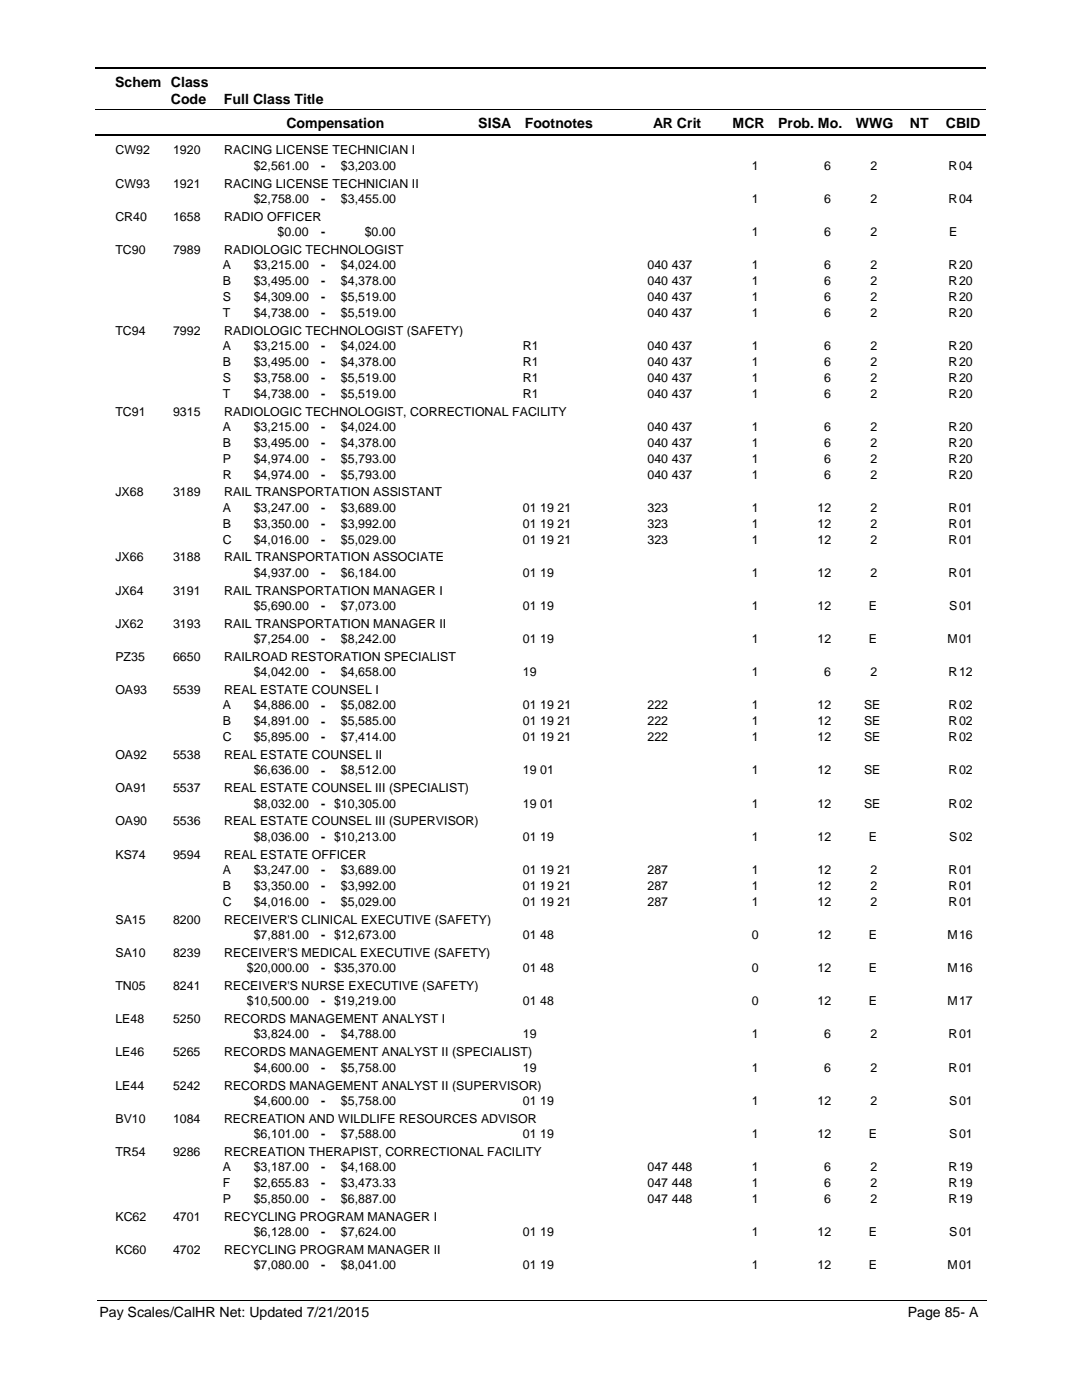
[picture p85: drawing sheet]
<svg xmlns="http://www.w3.org/2000/svg" width="216mm" height="279mm" viewBox="0 0 216 279" stroke-linecap="round" stroke-linejoin="round" font-family="sans-serif">
<defs><g id="words">
<g font-size="2.8">
<text x="23" y="17.3">Schem Class</text>
<text x="34.1" y="20.7">Code</text>
<text x="44.7" y="20.7">Full Class Title</text>
<text x="57.2" y="25.6">Compensation</text>
<text x="95.4" y="25.6">SISA</text>
<text x="104.7" y="25.6">Footnotes</text>
<text x="130.3" y="25.6">AR Crit</text>
<text x="146.2" y="25.6">MCR</text>
<text x="155.3" y="25.6">Prob. Mo.</text>
<text x="170.8" y="25.6">WWG</text>
<text x="181.5" y="25.6">NT</text>
<text x="188.7" y="25.6">CBID</text>
<text x="19.9" y="262.9">Pay Scales/CalHR Net: Updated 7/21/2015</text>
<text x="181.1" y="262.9">Page 85- A</text>
</g>
<g font-size="2.5">
<text x="23" y="30.8">CW92</text>
<text x="34.5" y="30.8">1920</text>
<text x="44.7" y="30.8">RACING LICENSE TECHNICIAN I</text>
<text x="50.6" y="33.9">$2,561.00</text>
<text x="64.1" y="33.9">-</text>
<text x="68" y="33.9">$3,203.00</text>
<text x="150" y="33.9">1</text>
<text x="164.5" y="33.9">6</text>
<text x="173.7" y="33.9">2</text>
<text x="189.3" y="33.9">R</text>
<text x="191.4" y="33.9">04</text>
<text x="23" y="37.4">CW93</text>
<text x="34.5" y="37.4">1921</text>
<text x="44.7" y="37.4">RACING LICENSE TECHNICIAN II</text>
<text x="50.6" y="40.5">$2,758.00</text>
<text x="64.1" y="40.5">-</text>
<text x="68" y="40.5">$3,455.00</text>
<text x="150" y="40.5">1</text>
<text x="164.5" y="40.5">6</text>
<text x="173.7" y="40.5">2</text>
<text x="189.3" y="40.5">R</text>
<text x="191.4" y="40.5">04</text>
<text x="23" y="44">CR40</text>
<text x="34.5" y="44">1658</text>
<text x="44.7" y="44">RADIO OFFICER</text>
<text x="55.4" y="47.1">$0.00</text>
<text x="64.1" y="47.1">-</text>
<text x="72.8" y="47.1">$0.00</text>
<text x="150" y="47.1">1</text>
<text x="164.5" y="47.1">6</text>
<text x="173.7" y="47.1">2</text>
<text x="189.4" y="47.1">E</text>
<text x="23" y="50.7">TC90</text>
<text x="34.5" y="50.7">7989</text>
<text x="44.5" y="53.7">A</text>
<text x="44.7" y="50.7">RADIOLOGIC TECHNOLOGIST</text>
<text x="50.6" y="53.7">$3,215.00</text>
<text x="64.1" y="53.8">-</text>
<text x="68" y="53.7">$4,024.00</text>
<text x="129.2" y="53.7">040 437</text>
<text x="150" y="53.7">1</text>
<text x="164.5" y="53.7">6</text>
<text x="173.7" y="53.7">2</text>
<text x="189.3" y="53.7">R</text>
<text x="191.4" y="53.7">20</text>
<text x="44.5" y="56.9">B</text>
<text x="50.6" y="56.9">$3,495.00</text>
<text x="64.1" y="56.9">-</text>
<text x="68" y="56.9">$4,378.00</text>
<text x="129.2" y="56.9">040 437</text>
<text x="150" y="56.9">1</text>
<text x="164.5" y="56.9">6</text>
<text x="173.7" y="56.9">2</text>
<text x="189.3" y="56.9">R</text>
<text x="191.4" y="56.9">20</text>
<text x="44.5" y="60.1">S</text>
<text x="44.5" y="63.2">T</text>
<text x="50.6" y="60.1">$4,309.00</text>
<text x="50.6" y="63.2">$4,738.00</text>
<text x="64.1" y="60.1">-</text>
<text x="64.1" y="63.3">-</text>
<text x="68" y="60.1">$5,519.00</text>
<text x="68" y="63.2">$5,519.00</text>
<text x="129.2" y="60.1">040 437</text>
<text x="129.2" y="63.2">040 437</text>
<text x="150" y="60.1">1</text>
<text x="150" y="63.2">1</text>
<text x="164.5" y="60.1">6</text>
<text x="164.5" y="63.2">6</text>
<text x="173.7" y="60.1">2</text>
<text x="173.7" y="63.2">2</text>
<text x="189.3" y="60.1">R</text>
<text x="189.3" y="63.2">R</text>
<text x="191.4" y="60.1">20</text>
<text x="191.4" y="63.2">20</text>
<text x="23" y="66.8">TC94</text>
<text x="34.5" y="66.8">7992</text>
<text x="44.5" y="69.8">A</text>
<text x="44.7" y="66.8">RADIOLOGIC TECHNOLOGIST (SAFETY)</text>
<text x="50.6" y="69.8">$3,215.00</text>
<text x="64.1" y="69.9">-</text>
<text x="68" y="69.8">$4,024.00</text>
<text x="104.3" y="69.8">R1</text>
<text x="129.2" y="69.8">040 437</text>
<text x="150" y="69.8">1</text>
<text x="164.5" y="69.8">6</text>
<text x="173.7" y="69.8">2</text>
<text x="189.3" y="69.8">R</text>
<text x="191.4" y="69.8">20</text>
<text x="44.5" y="73">B</text>
<text x="44.5" y="76.2">S</text>
<text x="50.6" y="73">$3,495.00</text>
<text x="50.6" y="76.2">$3,758.00</text>
<text x="64.1" y="73">-</text>
<text x="64.1" y="76.2">-</text>
<text x="68" y="76.2">$5,519.00</text>
<text x="68" y="73">$4,378.00</text>
<text x="104.3" y="76.2">R1</text>
<text x="104.3" y="73">R1</text>
<text x="129.2" y="76.2">040 437</text>
<text x="129.2" y="73">040 437</text>
<text x="150" y="73">1</text>
<text x="150" y="76.2">1</text>
<text x="164.5" y="73">6</text>
<text x="164.5" y="76.2">6</text>
<text x="173.7" y="76.2">2</text>
<text x="173.7" y="73">2</text>
<text x="189.3" y="73">R</text>
<text x="189.3" y="76.2">R</text>
<text x="191.4" y="73">20</text>
<text x="191.4" y="76.2">20</text>
<text x="23" y="83">TC91</text>
<text x="34.5" y="83">9315</text>
<text x="44.5" y="79.4">T</text>
<text x="44.7" y="83">RADIOLOGIC TECHNOLOGIST, CORRECTIONAL FACILITY</text>
<text x="50.6" y="79.4">$4,738.00</text>
<text x="64.1" y="79.4">-</text>
<text x="68" y="79.4">$5,519.00</text>
<text x="104.3" y="79.4">R1</text>
<text x="129.2" y="79.4">040 437</text>
<text x="150" y="79.4">1</text>
<text x="164.5" y="79.4">6</text>
<text x="173.7" y="79.4">2</text>
<text x="189.3" y="79.4">R</text>
<text x="191.4" y="79.4">20</text>
<text x="44.5" y="89.2">B</text>
<text x="44.5" y="86">A</text>
<text x="50.6" y="86">$3,215.00</text>
<text x="50.6" y="89.2">$3,495.00</text>
<text x="64.1" y="86">-</text>
<text x="64.1" y="89.2">-</text>
<text x="68" y="89.2">$4,378.00</text>
<text x="68" y="86">$4,024.00</text>
<text x="129.2" y="89.2">040 437</text>
<text x="129.2" y="86">040 437</text>
<text x="150" y="86">1</text>
<text x="150" y="89.2">1</text>
<text x="164.5" y="86">6</text>
<text x="164.5" y="89.2">6</text>
<text x="173.7" y="89.2">2</text>
<text x="173.7" y="86">2</text>
<text x="189.3" y="86">R</text>
<text x="189.3" y="89.2">R</text>
<text x="191.4" y="86">20</text>
<text x="191.4" y="89.2">20</text>
<text x="44.5" y="92.4">P</text>
<text x="44.5" y="95.5">R</text>
<text x="50.6" y="92.4">$4,974.00</text>
<text x="50.6" y="95.5">$4,974.00</text>
<text x="64.1" y="92.4">-</text>
<text x="64.1" y="95.5">-</text>
<text x="68" y="92.4">$5,793.00</text>
<text x="68" y="95.5">$5,793.00</text>
<text x="129.2" y="92.4">040 437</text>
<text x="129.2" y="95.5">040 437</text>
<text x="150" y="92.4">1</text>
<text x="150" y="95.5">1</text>
<text x="164.5" y="92.4">6</text>
<text x="164.5" y="95.5">6</text>
<text x="173.7" y="92.4">2</text>
<text x="173.7" y="95.5">2</text>
<text x="189.3" y="92.4">R</text>
<text x="189.3" y="95.5">R</text>
<text x="191.4" y="92.4">20</text>
<text x="191.4" y="95.5">20</text>
<text x="23" y="99.1">JX68</text>
<text x="34.5" y="99.1">3189</text>
<text x="44.7" y="99.1">RAIL TRANSPORTATION ASSISTANT</text>
<text x="44.5" y="102.1">A</text>
<text x="44.5" y="105.3">B</text>
<text x="50.6" y="102.1">$3,247.00</text>
<text x="50.6" y="105.3">$3,350.00</text>
<text x="64.1" y="102.2">-</text>
<text x="64.1" y="105.3">-</text>
<text x="68" y="105.3">$3,992.00</text>
<text x="68" y="102.1">$3,689.00</text>
<text x="104.3" y="105.3">01 19 21</text>
<text x="104.3" y="102.1">01 19 21</text>
<text x="129.2" y="105.3">323</text>
<text x="129.2" y="102.1">323</text>
<text x="150" y="102.1">1</text>
<text x="150" y="105.3">1</text>
<text x="163.1" y="102.1">12</text>
<text x="163.1" y="105.3">12</text>
<text x="173.7" y="105.3">2</text>
<text x="173.7" y="102.1">2</text>
<text x="189.3" y="102.1">R</text>
<text x="189.3" y="105.3">R</text>
<text x="191.4" y="102.1">01</text>
<text x="191.4" y="105.3">01</text>
<text x="23" y="112.1">JX66</text>
<text x="34.5" y="112.1">3188</text>
<text x="44.5" y="108.5">C</text>
<text x="44.7" y="112.1">RAIL TRANSPORTATION ASSOCIATE</text>
<text x="50.6" y="108.5">$4,016.00</text>
<text x="64.1" y="108.5">-</text>
<text x="68" y="108.5">$5,029.00</text>
<text x="104.3" y="108.5">01 19 21</text>
<text x="129.2" y="108.5">323</text>
<text x="150" y="108.5">1</text>
<text x="163.1" y="108.5">12</text>
<text x="173.7" y="108.5">2</text>
<text x="189.3" y="108.5">R</text>
<text x="191.4" y="108.5">01</text>
<text x="23" y="118.7">JX64</text>
<text x="34.5" y="118.7">3191</text>
<text x="44.7" y="118.7">RAIL TRANSPORTATION MANAGER I</text>
<text x="50.6" y="115.1">$4,937.00</text>
<text x="64.1" y="115.1">-</text>
<text x="68" y="115.1">$6,184.00</text>
<text x="104.3" y="115.1">01 19</text>
<text x="150" y="115.1">1</text>
<text x="163.1" y="115.1">12</text>
<text x="173.7" y="115.1">2</text>
<text x="189.3" y="115.1">R</text>
<text x="191.4" y="115.1">01</text>
<text x="23" y="125.3">JX62</text>
<text x="34.5" y="125.3">3193</text>
<text x="44.7" y="125.3">RAIL TRANSPORTATION MANAGER II</text>
<text x="50.6" y="121.7">$5,690.00</text>
<text x="64.1" y="121.8">-</text>
<text x="68" y="121.7">$7,073.00</text>
<text x="104.3" y="121.7">01 19</text>
<text x="150" y="121.7">1</text>
<text x="163.1" y="121.7">12</text>
<text x="173.4" y="121.7">E</text>
<text x="189.4" y="121.7">S</text>
<text x="191.4" y="121.7">01</text>
<text x="23" y="131.9">PZ35</text>
<text x="34.5" y="131.9">6650</text>
<text x="44.7" y="131.9">RAILROAD RESTORATION SPECIALIST</text>
<text x="50.6" y="128.3">$7,254.00</text>
<text x="64.1" y="128.4">-</text>
<text x="68" y="128.3">$8,242.00</text>
<text x="104.3" y="128.3">01 19</text>
<text x="150" y="128.3">1</text>
<text x="163.1" y="128.3">12</text>
<text x="173.4" y="128.3">E</text>
<text x="189.1" y="128.3">M</text>
<text x="191.4" y="128.3">01</text>
<text x="50.6" y="135">$4,042.00</text>
<text x="64.1" y="135">-</text>
<text x="68" y="135">$4,658.00</text>
<text x="104.3" y="135">19</text>
<text x="150" y="135">1</text>
<text x="164.5" y="135">6</text>
<text x="173.7" y="135">2</text>
<text x="189.3" y="135">R</text>
<text x="191.4" y="135">12</text>
<text x="23" y="138.5">OA93</text>
<text x="34.5" y="138.5">5539</text>
<text x="44.5" y="141.6">A</text>
<text x="44.7" y="138.5">REAL ESTATE COUNSEL I</text>
<text x="50.6" y="141.6">$4,886.00</text>
<text x="64.1" y="141.6">-</text>
<text x="68" y="141.6">$5,082.00</text>
<text x="104.3" y="141.6">01 19 21</text>
<text x="129.2" y="141.6">222</text>
<text x="150" y="141.6">1</text>
<text x="163.1" y="141.6">12</text>
<text x="172.4" y="141.6">SE</text>
<text x="189.3" y="141.6">R</text>
<text x="191.4" y="141.6">02</text>
<text x="44.5" y="144.8">B</text>
<text x="44.5" y="147.9">C</text>
<text x="50.6" y="144.8">$4,891.00</text>
<text x="50.6" y="147.9">$5,895.00</text>
<text x="64.1" y="144.8">-</text>
<text x="64.1" y="148">-</text>
<text x="68" y="144.8">$5,585.00</text>
<text x="68" y="147.9">$7,414.00</text>
<text x="104.3" y="144.8">01 19 21</text>
<text x="104.3" y="147.9">01 19 21</text>
<text x="129.2" y="144.8">222</text>
<text x="129.2" y="147.9">222</text>
<text x="150" y="144.8">1</text>
<text x="150" y="147.9">1</text>
<text x="163.1" y="144.8">12</text>
<text x="163.1" y="147.9">12</text>
<text x="172.4" y="144.8">SE</text>
<text x="172.4" y="147.9">SE</text>
<text x="189.3" y="144.8">R</text>
<text x="189.3" y="147.9">R</text>
<text x="191.4" y="144.8">02</text>
<text x="191.4" y="147.9">02</text>
<text x="23" y="151.5">OA92</text>
<text x="34.5" y="151.5">5538</text>
<text x="44.7" y="151.5">REAL ESTATE COUNSEL II</text>
<text x="50.6" y="154.6">$6,636.00</text>
<text x="64.1" y="154.6">-</text>
<text x="68" y="154.6">$8,512.00</text>
<text x="104.3" y="154.6">19 01</text>
<text x="150" y="154.6">1</text>
<text x="163.1" y="154.6">12</text>
<text x="172.4" y="154.6">SE</text>
<text x="189.3" y="154.6">R</text>
<text x="191.4" y="154.6">02</text>
<text x="23" y="158.1">OA91</text>
<text x="34.5" y="158.1">5537</text>
<text x="44.7" y="158.1">REAL ESTATE COUNSEL III (SPECIALIST)</text>
<text x="50.6" y="161.2">$8,032.00</text>
<text x="64.1" y="161.2">- $10,305.00</text>
<text x="104.3" y="161.2">19 01</text>
<text x="150" y="161.2">1</text>
<text x="163.1" y="161.2">12</text>
<text x="172.4" y="161.2">SE</text>
<text x="189.3" y="161.2">R</text>
<text x="191.4" y="161.2">02</text>
<text x="23" y="164.7">OA90</text>
<text x="34.5" y="164.7">5536</text>
<text x="44.7" y="164.7">REAL ESTATE COUNSEL III (SUPERVISOR)</text>
<text x="50.6" y="167.8">$8,036.00</text>
<text x="64.1" y="167.8">- $10,213.00</text>
<text x="104.3" y="167.8">01 19</text>
<text x="150" y="167.8">1</text>
<text x="163.1" y="167.8">12</text>
<text x="173.4" y="167.8">E</text>
<text x="189.4" y="167.8">S</text>
<text x="191.4" y="167.8">02</text>
<text x="23" y="171.4">KS74</text>
<text x="34.5" y="171.4">9594</text>
<text x="44.7" y="171.4">REAL ESTATE OFFICER</text>
<text x="44.5" y="174.4">A</text>
<text x="44.5" y="177.6">B</text>
<text x="50.6" y="174.4">$3,247.00</text>
<text x="50.6" y="177.6">$3,350.00</text>
<text x="64.1" y="174.5">-</text>
<text x="64.1" y="177.6">-</text>
<text x="68" y="177.6">$3,992.00</text>
<text x="68" y="174.4">$3,689.00</text>
<text x="104.3" y="177.6">01 19 21</text>
<text x="104.3" y="174.4">01 19 21</text>
<text x="129.2" y="177.6">287</text>
<text x="129.2" y="174.4">287</text>
<text x="150" y="174.4">1</text>
<text x="150" y="177.6">1</text>
<text x="163.1" y="174.4">12</text>
<text x="163.1" y="177.6">12</text>
<text x="173.7" y="177.6">2</text>
<text x="173.7" y="174.4">2</text>
<text x="189.3" y="174.4">R</text>
<text x="189.3" y="177.6">R</text>
<text x="191.4" y="174.4">01</text>
<text x="191.4" y="177.6">01</text>
<text x="23" y="184.3">SA15</text>
<text x="34.5" y="184.3">8200</text>
<text x="44.5" y="180.8">C</text>
<text x="44.7" y="184.3">RECEIVER'S CLINICAL EXECUTIVE (SAFETY)</text>
<text x="50.6" y="180.8">$4,016.00</text>
<text x="64.1" y="180.8">-</text>
<text x="68" y="180.8">$5,029.00</text>
<text x="104.3" y="180.8">01 19 21</text>
<text x="129.2" y="180.8">287</text>
<text x="150" y="180.8">1</text>
<text x="163.1" y="180.8">12</text>
<text x="173.7" y="180.8">2</text>
<text x="189.3" y="180.8">R</text>
<text x="191.4" y="180.8">01</text>
<text x="23" y="190.9">SA10</text>
<text x="34.5" y="190.9">8239</text>
<text x="44.7" y="190.9">RECEIVER'S MEDICAL EXECUTIVE (SAFETY)</text>
<text x="50.6" y="187.4">$7,881.00</text>
<text x="64.1" y="187.4">- $12,673.00</text>
<text x="104.3" y="187.4">01 48</text>
<text x="150" y="187.4">0</text>
<text x="163.1" y="187.4">12</text>
<text x="173.4" y="187.4">E</text>
<text x="189.1" y="187.4">M</text>
<text x="191.4" y="187.4">16</text>
<text x="23" y="197.6">TN05</text>
<text x="34.5" y="197.6">8241</text>
<text x="44.7" y="197.6">RECEIVER'S NURSE EXECUTIVE (SAFETY)</text>
<text x="49.3" y="194">$20,000.00</text>
<text x="64.1" y="194">- $35,370.00</text>
<text x="104.3" y="194">01 48</text>
<text x="150" y="194">0</text>
<text x="163.1" y="194">12</text>
<text x="173.4" y="194">E</text>
<text x="189.1" y="194">M</text>
<text x="191.4" y="194">16</text>
<text x="49.3" y="200.6">$10,500.00</text>
<text x="64.1" y="200.7">- $19,219.00</text>
<text x="104.3" y="200.6">01 48</text>
<text x="150" y="200.6">0</text>
<text x="163.1" y="200.6">12</text>
<text x="173.4" y="200.6">E</text>
<text x="189.1" y="200.6">M</text>
<text x="191.4" y="200.6">17</text>
<text x="23" y="204.2">LE48</text>
<text x="34.5" y="204.2">5250</text>
<text x="44.7" y="204.2">RECORDS MANAGEMENT ANALYST I</text>
<text x="50.6" y="207.2">$3,824.00</text>
<text x="64.1" y="207.3">-</text>
<text x="68" y="207.2">$4,788.00</text>
<text x="104.3" y="207.2">19</text>
<text x="150" y="207.2">1</text>
<text x="164.5" y="207.2">6</text>
<text x="173.7" y="207.2">2</text>
<text x="189.3" y="207.2">R</text>
<text x="191.4" y="207.2">01</text>
<text x="23" y="210.8">LE46</text>
<text x="34.5" y="210.8">5265</text>
<text x="44.7" y="210.8">RECORDS MANAGEMENT ANALYST II (SPECIALIST)</text>
<text x="50.6" y="213.9">$4,600.00</text>
<text x="64.1" y="213.9">-</text>
<text x="68" y="213.9">$5,758.00</text>
<text x="104.3" y="213.9">19</text>
<text x="150" y="213.9">1</text>
<text x="164.5" y="213.9">6</text>
<text x="173.7" y="213.9">2</text>
<text x="189.3" y="213.9">R</text>
<text x="191.4" y="213.9">01</text>
<text x="23" y="217.4">LE44</text>
<text x="34.5" y="217.4">5242</text>
<text x="44.7" y="217.4">RECORDS MANAGEMENT ANALYST II (SUPERVISOR)</text>
<text x="50.6" y="220.5">$4,600.00</text>
<text x="64.1" y="220.5">-</text>
<text x="68" y="220.5">$5,758.00</text>
<text x="104.3" y="220.5">01 19</text>
<text x="150" y="220.5">1</text>
<text x="163.1" y="220.5">12</text>
<text x="173.7" y="220.5">2</text>
<text x="189.4" y="220.5">S</text>
<text x="191.4" y="220.5">01</text>
<text x="23" y="224.1">BV10</text>
<text x="34.5" y="224.1">1084</text>
<text x="44.7" y="224.1">RECREATION AND WILDLIFE RESOURCES ADVISOR</text>
<text x="50.6" y="227.1">$6,101.00</text>
<text x="64.1" y="227.1">-</text>
<text x="68" y="227.1">$7,588.00</text>
<text x="104.3" y="227.1">01 19</text>
<text x="150" y="227.1">1</text>
<text x="163.1" y="227.1">12</text>
<text x="173.4" y="227.1">E</text>
<text x="189.4" y="227.1">S</text>
<text x="191.4" y="227.1">01</text>
<text x="23" y="230.7">TR54</text>
<text x="34.5" y="230.7">9286</text>
<text x="44.5" y="233.7">A</text>
<text x="44.7" y="230.7">RECREATION THERAPIST, CORRECTIONAL FACILITY</text>
<text x="50.6" y="233.7">$3,187.00</text>
<text x="64.1" y="233.8">-</text>
<text x="68" y="233.7">$4,168.00</text>
<text x="129.2" y="233.7">047 448</text>
<text x="150" y="233.7">1</text>
<text x="164.5" y="233.7">6</text>
<text x="173.7" y="233.7">2</text>
<text x="189.3" y="233.7">R</text>
<text x="191.4" y="233.7">19</text>
<text x="44.5" y="236.9">F</text>
<text x="50.6" y="236.9">$2,655.83</text>
<text x="64.1" y="236.9">-</text>
<text x="68" y="236.9">$3,473.33</text>
<text x="129.2" y="236.9">047 448</text>
<text x="150" y="236.9">1</text>
<text x="164.5" y="236.9">6</text>
<text x="173.7" y="236.9">2</text>
<text x="189.3" y="236.9">R</text>
<text x="191.4" y="236.9">19</text>
<text x="23" y="243.7">KC62</text>
<text x="34.5" y="243.7">4701</text>
<text x="44.5" y="240.1">P</text>
<text x="44.7" y="243.7">RECYCLING PROGRAM MANAGER I</text>
<text x="50.6" y="240.1">$5,850.00</text>
<text x="64.1" y="240.1">-</text>
<text x="68" y="240.1">$6,887.00</text>
<text x="129.2" y="240.1">047 448</text>
<text x="150" y="240.1">1</text>
<text x="164.5" y="240.1">6</text>
<text x="173.7" y="240.1">2</text>
<text x="189.3" y="240.1">R</text>
<text x="191.4" y="240.1">19</text>
<text x="23" y="250.3">KC60</text>
<text x="34.5" y="250.3">4702</text>
<text x="44.7" y="250.3">RECYCLING PROGRAM MANAGER II</text>
<text x="50.6" y="246.7">$6,128.00</text>
<text x="64.1" y="246.7">-</text>
<text x="68" y="246.7">$7,624.00</text>
<text x="104.3" y="246.7">01 19</text>
<text x="150" y="246.7">1</text>
<text x="163.1" y="246.7">12</text>
<text x="173.4" y="246.7">E</text>
<text x="189.4" y="246.7">S</text>
<text x="191.4" y="246.7">01</text>
<text x="50.6" y="253.3">$7,080.00</text>
<text x="64.1" y="253.3">-</text>
<text x="68" y="253.3">$8,041.00</text>
<text x="104.3" y="253.3">01 19</text>
<text x="150" y="253.3">1</text>
<text x="163.1" y="253.3">12</text>
<text x="173.4" y="253.3">E</text>
<text x="189.1" y="253.3">M</text>
<text x="191.4" y="253.3">01</text>
</g>
</g></defs>
<path d="M19 13.5h177.8M19 27h177.8" fill="none" stroke="#000" stroke-width=".36"/>
<path d="M19 21.8h177.8" fill="none" stroke="#000" stroke-width=".2"/>
<g fill="#fff">
<path d="M46.9 31.2h16.3v3h-16.3z"/>
<path d="M191 31.2h4.2v3h-4.2z"/>
<path d="M46.9 37.8h16.3v3h-16.3z"/>
<path d="M191 37.8h4.2v3h-4.2z"/>
<path d="M46.9 44.5h16.3v3h-16.3z"/>
<path d="M191 44.5h4.2v3h-4.2z"/>
<path d="M46.9 51.1h16.3v3h-16.3z"/>
<path d="M191 51.1h4.2v3h-4.2z"/>
<path d="M46.9 54.3h16.3v3h-16.3z"/>
<path d="M191 54.3h4.2v3h-4.2z"/>
<path d="M46.9 57.4h16.3v3h-16.3z"/>
<path d="M191 57.4h4.2v3h-4.2z"/>
<path d="M46.9 60.6h16.3v3h-16.3z"/>
<path d="M191 60.6h4.2v3h-4.2z"/>
<path d="M46.9 67.2h16.3v3h-16.3z"/>
<path d="M191 67.2h4.2v3h-4.2z"/>
<path d="M46.9 70.4h16.3v3h-16.3z"/>
<path d="M191 70.4h4.2v3h-4.2z"/>
<path d="M46.9 73.6h16.3v2.9h-16.3z"/>
<path d="M191 73.6h4.2v2.9h-4.2z"/>
<path d="M46.9 76.8h16.3v2.9h-16.3z"/>
<path d="M191 76.8h4.2v2.9h-4.2z"/>
<path d="M46.9 83.4h16.3v3h-16.3z"/>
<path d="M191 83.4h4.2v3h-4.2z"/>
<path d="M46.9 86.6h16.3v2.9h-16.3z"/>
<path d="M191 86.6h4.2v2.9h-4.2z"/>
<path d="M46.9 89.7h16.3v3h-16.3z"/>
<path d="M191 89.7h4.2v3h-4.2z"/>
<path d="M46.9 92.9h16.3v3h-16.3z"/>
<path d="M191 92.9h4.2v3h-4.2z"/>
<path d="M46.9 99.5h16.3v3h-16.3z"/>
<path d="M191 99.5h4.2v3h-4.2z"/>
<path d="M46.9 102.7h16.3v2.9h-16.3z"/>
<path d="M191 102.7h4.2v2.9h-4.2z"/>
<path d="M46.9 105.9h16.3v2.9h-16.3z"/>
<path d="M191 105.9h4.2v2.9h-4.2z"/>
<path d="M46.9 112.5h16.3v2.9h-16.3z"/>
<path d="M191 112.5h4.2v2.9h-4.2z"/>
<path d="M46.9 119.1h16.3v3h-16.3z"/>
<path d="M191 119.1h4.2v3h-4.2z"/>
<path d="M46.9 125.7h16.3v3h-16.3z"/>
<path d="M191 125.7h4.2v3h-4.2z"/>
<path d="M46.9 132.3h16.3v3h-16.3z"/>
<path d="M191 132.3h4.2v3h-4.2z"/>
<path d="M46.9 139h16.3v2.9h-16.3z"/>
<path d="M191 139h4.2v2.9h-4.2z"/>
<path d="M46.9 142.1h16.3v3h-16.3z"/>
<path d="M191 142.1h4.2v3h-4.2z"/>
<path d="M46.9 145.3h16.3v3h-16.3z"/>
<path d="M191 145.3h4.2v3h-4.2z"/>
<path d="M46.9 151.9h16.3v3h-16.3z"/>
<path d="M191 151.9h4.2v3h-4.2z"/>
<path d="M46.9 158.5h16.3v3h-16.3z"/>
<path d="M191 158.5h4.2v3h-4.2z"/>
<path d="M46.9 165.2h16.3v2.9h-16.3z"/>
<path d="M191 165.2h4.2v2.9h-4.2z"/>
<path d="M46.9 171.8h16.3v3h-16.3z"/>
<path d="M191 171.8h4.2v3h-4.2z"/>
<path d="M46.9 175h16.3v2.9h-16.3z"/>
<path d="M191 175h4.2v2.9h-4.2z"/>
<path d="M46.9 178.1h16.3v3h-16.3z"/>
<path d="M191 178.1h4.2v3h-4.2z"/>
<path d="M46.9 184.7h16.3v3h-16.3z"/>
<path d="M191 184.7h4.2v3h-4.2z"/>
<path d="M46.9 191.4h16.3v3h-16.3z"/>
<path d="M191 191.4h4.2v3h-4.2z"/>
<path d="M46.9 198h16.3v3h-16.3z"/>
<path d="M191 198h4.2v3h-4.2z"/>
<path d="M46.9 204.6h16.3v3h-16.3z"/>
<path d="M191 204.6h4.2v3h-4.2z"/>
<path d="M46.9 211.2h16.3v3h-16.3z"/>
<path d="M191 211.2h4.2v3h-4.2z"/>
<path d="M46.9 217.9h16.3v3h-16.3z"/>
<path d="M191 217.9h4.2v3h-4.2z"/>
<path d="M46.9 224.5h16.3v3h-16.3z"/>
<path d="M191 224.5h4.2v3h-4.2z"/>
<path d="M46.9 231.1h16.3v3h-16.3z"/>
<path d="M191 231.1h4.2v3h-4.2z"/>
<path d="M46.9 234.3h16.3v3h-16.3z"/>
<path d="M191 234.3h4.2v3h-4.2z"/>
<path d="M46.9 237.5h16.3v2.9h-16.3z"/>
<path d="M191 237.5h4.2v2.9h-4.2z"/>
<path d="M46.9 244.1h16.3v3h-16.3z"/>
<path d="M191 244.1h4.2v3h-4.2z"/>
<path d="M46.9 250.7h16.3v3h-16.3z"/>
<path d="M191 250.7h4.2v3h-4.2z"/>
</g>
<path d="M19.4 259.6h177.4" fill="none" stroke="#000" stroke-width=".2"/>
<use href="#words"/>
</svg>
